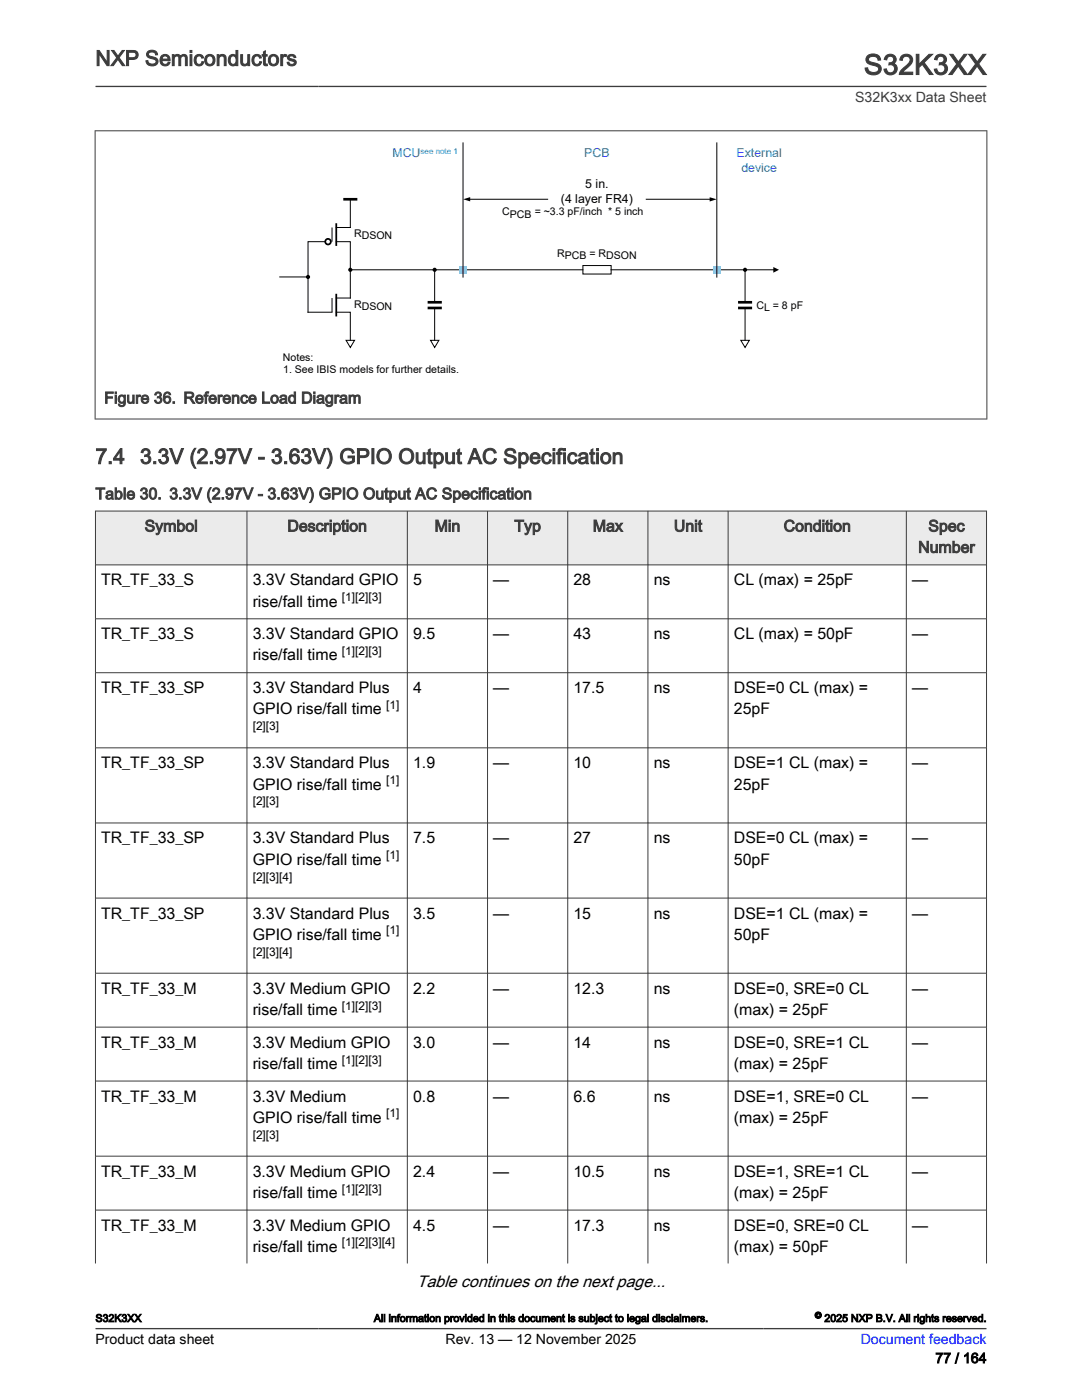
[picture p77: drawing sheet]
<svg xmlns="http://www.w3.org/2000/svg" width="216mm" height="279mm" viewBox="0 0 216 279" stroke-linecap="round" stroke-linejoin="round" font-family="sans-serif">
<defs><g id="words">
<text font-size="5.6" fill="#3c3c3c" x="172.4" y="14.9">S32K3XX</text>
<g font-size="4.2" fill="#3c3c3c">
<text x="19" y="13.1">NXP Semiconductors</text>
<text x="19" y="92.6">7.4</text>
<text x="27.9" y="92.6">3.3V (2.97V - 3.63V) GPIO Output AC Specification</text>
</g>
<text font-size="3.3" x="83.2" y="256.9">Table continues on the next page...</text>
<g font-size="3.2" fill="#3c3c3c">
<text x="20.8" y="80.5">Figure 36. Reference Load Diagram</text>
<text x="19" y="99.6">Table 30. 3.3V (2.97V - 3.63V) GPIO Output AC Specification</text>
<text x="28.9" y="106.1">Symbol</text>
<text x="57.3" y="106.1">Description</text>
<text x="86.7" y="106.1">Min</text>
<text x="102.6" y="106.1">Typ</text>
<text x="118.3" y="106.1">Max</text>
<text x="134.5" y="106.1">Unit</text>
<text x="156.4" y="106.1">Condition</text>
<text x="185.2" y="106.1">Spec</text>
<text x="183.2" y="110.3">Number</text>
</g>
<g font-size="3.2">
<text x="20.2" y="116.8">TR_TF_33_S</text>
<text x="50.4" y="116.8">3.3V Standard GPIO</text>
<text x="82.4" y="116.8">5</text>
<text x="98.4" y="116.8">—</text>
<text x="114.4" y="116.8">28</text>
<text x="130.4" y="116.8">ns</text>
<text x="146.4" y="116.8">CL (max) = 25pF</text>
<text x="182" y="116.8">—</text>
<text x="50.4" y="121.1">rise/fall time</text>
<text x="20.2" y="127.6">TR_TF_33_S</text>
<text x="50.4" y="127.6">3.3V Standard GPIO</text>
<text x="50.4" y="131.8">rise/fall time</text>
<text x="82.4" y="127.6">9.5</text>
<text x="98.4" y="127.6">—</text>
<text x="114.4" y="127.6">43</text>
<text x="130.4" y="127.6">ns</text>
<text x="146.4" y="127.6">CL (max) = 50pF</text>
<text x="182" y="127.6">—</text>
<text x="20.2" y="138.3">TR_TF_33_SP</text>
<text x="50.4" y="138.3">3.3V Standard Plus</text>
<text x="50.4" y="142.6">GPIO rise/fall time</text>
<text x="82.4" y="138.3">4</text>
<text x="98.4" y="138.3">—</text>
<text x="114.4" y="138.3">17.5</text>
<text x="130.4" y="138.3">ns</text>
<text x="146.4" y="138.3">DSE=0 CL (max) =</text>
<text x="146.4" y="142.6">25pF</text>
<text x="182" y="138.3">—</text>
<text x="20.2" y="153.3">TR_TF_33_SP</text>
<text x="50.4" y="153.3">3.3V Standard Plus</text>
<text x="82.4" y="153.3">1.9</text>
<text x="98.4" y="153.3">—</text>
<text x="114.4" y="153.3">10</text>
<text x="130.4" y="153.3">ns</text>
<text x="146.4" y="153.3">DSE=1 CL (max) =</text>
<text x="182" y="153.3">—</text>
<text x="50.4" y="157.6">GPIO rise/fall time</text>
<text x="146.4" y="157.6">25pF</text>
<text x="20.2" y="168.3">TR_TF_33_SP</text>
<text x="50.4" y="168.3">3.3V Standard Plus</text>
<text x="50.4" y="172.6">GPIO rise/fall time</text>
<text x="82.4" y="168.3">7.5</text>
<text x="98.4" y="168.3">—</text>
<text x="114.4" y="168.3">27</text>
<text x="130.4" y="168.3">ns</text>
<text x="146.4" y="168.3">DSE=0 CL (max) =</text>
<text x="146.4" y="172.6">50pF</text>
<text x="182" y="168.3">—</text>
<text x="20.2" y="183.3">TR_TF_33_SP</text>
<text x="50.4" y="183.3">3.3V Standard Plus</text>
<text x="82.4" y="183.3">3.5</text>
<text x="98.4" y="183.3">—</text>
<text x="114.4" y="183.3">15</text>
<text x="130.4" y="183.3">ns</text>
<text x="146.4" y="183.3">DSE=1 CL (max) =</text>
<text x="182" y="183.3">—</text>
<text x="50.4" y="187.6">GPIO rise/fall time</text>
<text x="146.4" y="187.6">50pF</text>
<text x="20.2" y="198.3">TR_TF_33_M</text>
<text x="50.4" y="198.3">3.3V Medium GPIO</text>
<text x="50.4" y="202.5">rise/fall time</text>
<text x="82.4" y="198.3">2.2</text>
<text x="98.4" y="198.3">—</text>
<text x="114.4" y="198.3">12.3</text>
<text x="130.4" y="198.3">ns</text>
<text x="146.4" y="198.3">DSE=0, SRE=0 CL</text>
<text x="146.4" y="202.5">(max) = 25pF</text>
<text x="182" y="198.3">—</text>
<text x="20.2" y="209.1">TR_TF_33_M</text>
<text x="50.4" y="209.1">3.3V Medium GPIO</text>
<text x="82.4" y="209.1">3.0</text>
<text x="98.4" y="209.1">—</text>
<text x="114.4" y="209.1">14</text>
<text x="130.4" y="209.1">ns</text>
<text x="146.4" y="209.1">DSE=0, SRE=1 CL</text>
<text x="182" y="209.1">—</text>
<text x="50.4" y="213.3">rise/fall time</text>
<text x="146.4" y="213.3">(max) = 25pF</text>
<text x="20.2" y="219.8">TR_TF_33_M</text>
<text x="50.4" y="219.8">3.3V Medium</text>
<text x="82.4" y="219.8">0.8</text>
<text x="98.4" y="219.8">—</text>
<text x="114.4" y="219.8">6.6</text>
<text x="130.4" y="219.8">ns</text>
<text x="146.4" y="219.8">DSE=1, SRE=0 CL</text>
<text x="182" y="219.8">—</text>
<text x="50.4" y="224.1">GPIO rise/fall time</text>
<text x="146.4" y="224.1">(max) = 25pF</text>
<text x="20.2" y="234.8">TR_TF_33_M</text>
<text x="50.4" y="234.8">3.3V Medium GPIO</text>
<text x="50.4" y="239.1">rise/fall time</text>
<text x="82.4" y="234.8">2.4</text>
<text x="98.4" y="234.8">—</text>
<text x="114.4" y="234.8">10.5</text>
<text x="130.4" y="234.8">ns</text>
<text x="146.4" y="234.8">DSE=1, SRE=1 CL</text>
<text x="146.4" y="239.1">(max) = 25pF</text>
<text x="182" y="234.8">—</text>
<text x="20.2" y="245.6">TR_TF_33_M</text>
<text x="50.4" y="245.6">3.3V Medium GPIO</text>
<text x="82.4" y="245.6">4.5</text>
<text x="98.4" y="245.6">—</text>
<text x="114.4" y="245.6">17.3</text>
<text x="130.4" y="245.6">ns</text>
<text x="146.4" y="245.6">DSE=0, SRE=0 CL</text>
<text x="182" y="245.6">—</text>
<text x="50.4" y="249.8">rise/fall time</text>
<text x="146.4" y="249.8">(max) = 50pF</text>
</g>
<text font-size="2.8" fill="#3c3c3c" x="170.6" y="20.4">S32K3xx Data Sheet</text>
<g font-size="2.8">
<text x="19.1" y="268.1">Product data sheet</text>
<text x="88.9" y="268.1">Rev. 13 — 12 November 2025</text>
<text x="186.7" y="272">77 / 164</text>
</g>
<text font-size="2.8" fill="#00f" x="171.7" y="268.1">Document feedback</text>
<g font-size="2.5" fill="#0082c4">
<text x="78.3" y="31.3">MCU</text>
<text x="116.6" y="31.3">PCB</text>
<text x="147" y="31.3">External</text>
<text x="147.9" y="34.3">device</text>
</g>
<g font-size="2.5">
<text x="111.9" y="40.5">(4 layer FR4)</text>
<text x="116.8" y="37.5">5 in.</text>
</g>
<g font-size="2.4">
<text x="68.2" y="120">[1][2][3]</text>
<text x="68.2" y="130.8">[1][2][3]</text>
<text x="77.1" y="141.5">[1]</text>
<text x="50.4" y="145.7">[2][3]</text>
<text x="50.4" y="160.7">[2][3]</text>
<text x="77.1" y="156.5">[1]</text>
<text x="77.1" y="171.5">[1]</text>
<text x="50.4" y="175.7">[2][3][4]</text>
<text x="50.4" y="190.7">[2][3][4]</text>
<text x="77.1" y="186.5">[1]</text>
<text x="68.2" y="201.5">[1][2][3]</text>
<text x="68.2" y="212.2">[1][2][3]</text>
<text x="50.4" y="227.2">[2][3]</text>
<text x="77.1" y="223">[1]</text>
<text x="68.2" y="238">[1][2][3]</text>
<text x="68.2" y="248.8">[1][2][3][4]</text>
</g>
<g font-size="2.1">
<text x="70.6" y="47.4">RDSON</text>
<text x="100.2" y="43">CPCB = ~3.3 pF/inch * 5 inch</text>
<text x="111.2" y="51.3">RPCB = RDSON</text>
<text x="70.6" y="61.4">RDSON</text>
<text x="150.9" y="61.7">CL = 8 pF</text>
<text x="56.5" y="72.1">Notes:</text>
<text x="56.5" y="74.5">1. See IBIS models for further details.</text>
<text x="19" y="263.8">S32K3XX</text>
<text x="74.6" y="263.8">All information provided in this document is subject to legal disclaimers.</text>
<text x="164.5" y="263.8">2025 NXP B.V. All rights reserved.</text>
</g>
<text font-size="1.8" x="162.6" y="263.1">©</text>
<text font-size="1.6" fill="#0082c4" x="83.9" y="30.8">see note 1</text>
</g></defs>
<g fill="none" stroke="#000" stroke-width=".2">
<path d="M69.9 39.8v5.6h-2.8M55.8 55.3h5.7M64.9 48.2h-3.4v14.1h4.8v-2.8M66.3 45.4v2.8M67.1 48.2h2.8v11.3h-2.8M69.9 53.8h46.4M86.7 53.8v6.5M116.3 53h5.6v1.7h-5.6zM121.9 53.8h32.7M148.7 53.8v6.5M67.1 62.3h2.8v5.6M69.1 67.9h1.6l-.8 1.4z"/>
<path d="M85.9 67.9h1.7l-.9 1.4zM86.7 61.5v6.4M147.8 67.9h1.7l-.8 1.4zM148.7 61.5v6.4"/>
</g>
<path d="M68.5 39.8h2.8M85.3 60.3h2.9M85.3 61.5h2.9M147.3 60.3h2.8M147.3 61.5h2.8" fill="none" stroke="#000" stroke-width=".53"/>
<g fill="none" stroke="#000" stroke-width=".35">
<path d="M67.1 44.6v4.5M67.1 58.6v4.6"/>
<circle cx="65.5" cy="48.2" r=".55"/>
</g>
<g fill="#000">
<path d="M154.3 53.3l1.1 .5-1.1 .6z"/>
<circle cx="61.5" cy="55.3" r=".29"/>
<circle cx="69.9" cy="53.8" r=".29"/>
<circle cx="86.7" cy="53.8" r=".29"/>
<circle cx="148.7" cy="53.8" r=".29"/>
</g>
<g fill="none" stroke="#000" stroke-width=".25">
<circle cx="61.5" cy="55.3" r=".29"/>
<circle cx="69.9" cy="53.8" r=".29"/>
<circle cx="86.7" cy="53.8" r=".29"/>
<circle cx="148.7" cy="53.8" r=".29"/>
</g>
<g fill="#7bb1db">
<path d="M91.7 53.2h1.4v1.4h-1.4z"/>
<path d="M142.3 53.2h1.4v1.4h-1.4z"/>
</g>
<path d="M92.4 28.5v26.8M93.6 39.8h15.7M129 39.8h12.9M143 28.5v26.8" fill="none" stroke="#000" stroke-width=".2"/>
<path d="M92.4 39.8l1.4-.5v.9zM141.6 39.4l1.4 .4-1.4 .4z" fill="#000"/>
<path d="M18.9 26.1h178.1M19 26v57.7M196.9 26v57.7M18.9 83.6h178.1" fill="none" stroke="#3c3c3c" stroke-width=".2"/>
<path d="M19 102h177.8v10.7h-177.8z" fill-rule="evenodd" fill="#ebebeb"/>
<g fill="none" stroke="#3c3c3c" stroke-width=".2">
<path d="M19 102h177.9M19 112.7h177.9M19 101.9v150.3M49.3 101.9v150.3M81.3 101.9v150.3M97.3 101.9v150.3M113.3 101.9v150.3M129.3 101.9v150.3M145.3 101.9v150.3M180.8 101.9v150.3M196.8 101.9v150.3M19 123.5h177.9"/>
<path d="M19 134.3h177.9M19 149.2h177.9M19 164.2h177.9M19 179.2h177.9M19 194.2h177.9M19 205h177.9M19 215.7h177.9M19 230.7h177.9M19 241.5h177.9"/>
</g>
<path d="M19 17.3h177.8M19 265.2h177.8" fill="none" stroke="#3c3c3c" stroke-width=".26"/>
<use href="#words"/>
</svg>
